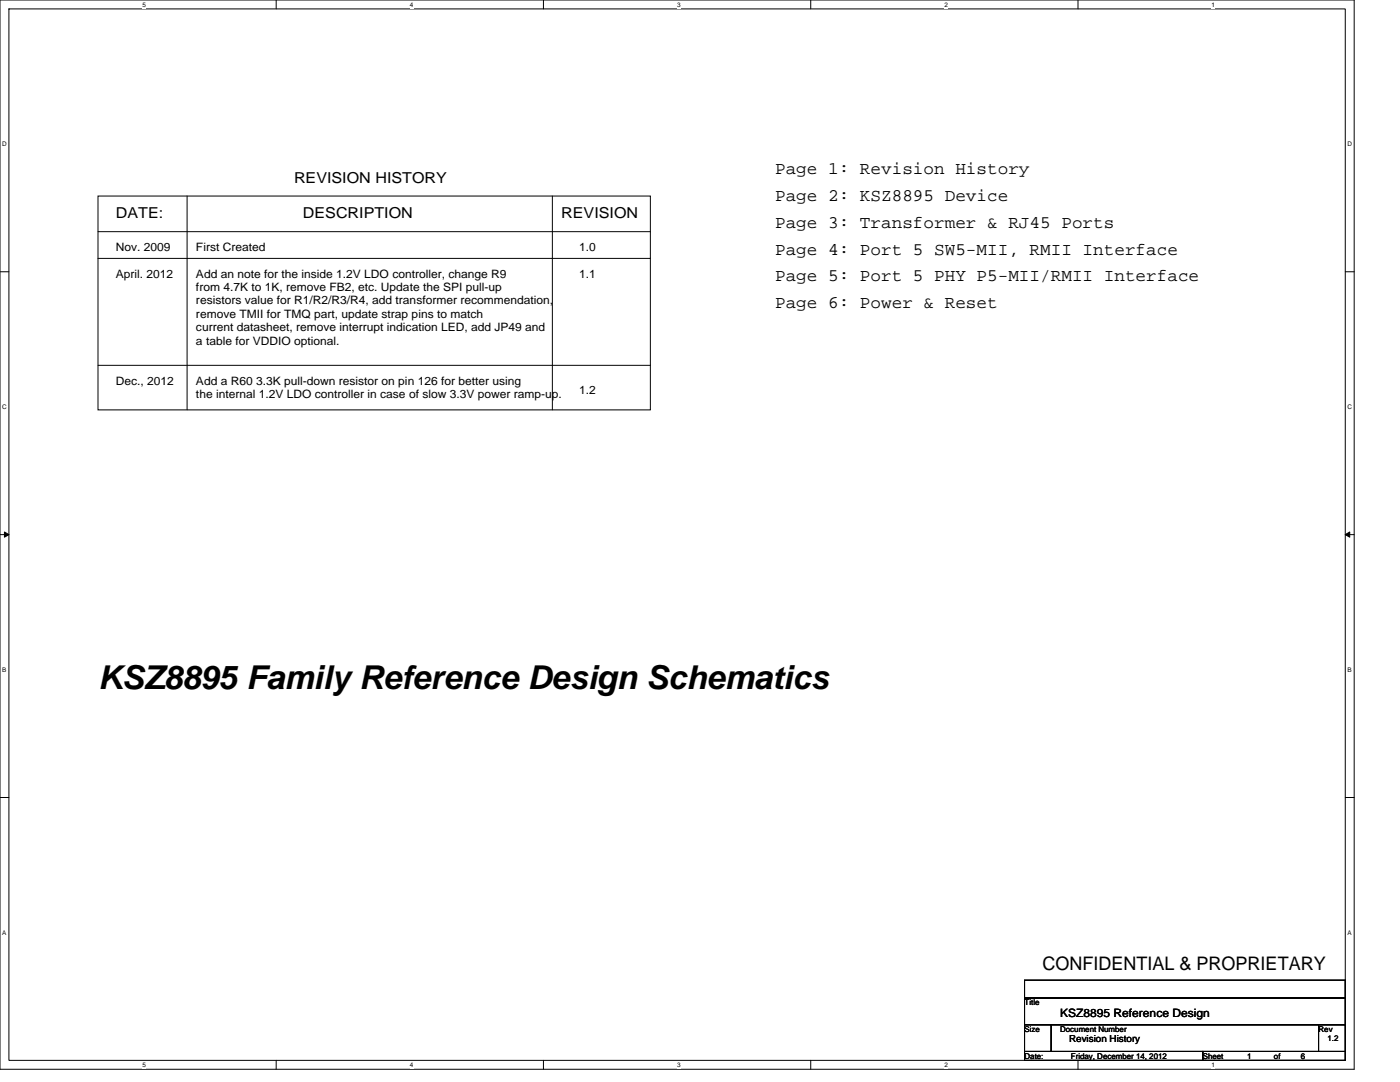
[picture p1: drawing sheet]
<svg xmlns="http://www.w3.org/2000/svg" width="279mm" height="216mm" viewBox="0 0 279 216" stroke-linecap="round" stroke-linejoin="round" font-family="sans-serif">
<defs><g id="words">
<text font-size="6.6" x="19.6" y="137.5">KSZ8895 Family Reference Design Schematics</text>
<text font-size="3.7" x="208" y="193.6">CONFIDENTIAL &amp; PROPRIETARY</text>
<g font-size="3.5">
<text x="154.7" y="34.8">Page 1: Revision History</text>
<text x="154.7" y="40.2">Page 2: KSZ8895 Device</text>
<text x="154.7" y="45.5">Page 3: Transformer &amp; RJ45 Ports</text>
<text x="154.7" y="50.8">Page 4: Port 5 SW5-MII, RMII Interface</text>
<text x="154.7" y="56.2">Page 5: Port 5 PHY P5-MII/RMII Interface</text>
<text x="154.7" y="61.5">Page 6: Power &amp; Reset</text>
</g>
<g font-size="3">
<text x="58.7" y="36.5">REVISION HISTORY</text>
<text x="23.1" y="43.6">DATE:</text>
<text x="60.5" y="43.6">DESCRIPTION</text>
<text x="112" y="43.6">REVISION</text>
</g>
<g font-size="2.3">
<text x="23.1" y="50.1">Nov. 2009</text>
<text x="39.1" y="50.1">First Created</text>
<text x="115.6" y="50.1">1.0</text>
<text x="23.1" y="55.4">April. 2012</text>
<text x="39.1" y="55.4">Add an note for the inside 1.2V LDO controller, change R9</text>
<text x="39.1" y="58.1">from 4.7K to 1K, remove FB2, etc. Update the SPI pull-up</text>
<text x="115.6" y="55.4">1.1</text>
<text x="39.1" y="60.7">resistors value for R1/R2/R3/R4, add transformer recommendation,</text>
<text x="39.1" y="63.4">remove TMII for TMQ part, update strap pins to match</text>
<text x="39.1" y="66.1">current datasheet, remove interrupt indication LED, add JP49 and</text>
<text x="39.1" y="68.7">a table for VDDIO optional.</text>
<text x="23.1" y="76.8">Dec., 2012</text>
<text x="39.1" y="76.8">Add a R60 3.3K pull-down resistor on pin 126 for better using</text>
<text x="39.1" y="79.4">the internal 1.2V LDO controller in case of slow 3.3V power ramp-up.</text>
<text x="115.6" y="78.5">1.2</text>
<text x="211.6" y="203">KSZ8895 Reference Design</text>
</g>
<text font-size="1.9" x="213.4" y="208">Revision History</text>
<g font-size="1.6">
<text x="204.5" y="200.6">Title</text>
<text x="204.5" y="205.9">Size</text>
<text x="211.6" y="205.9">Document Number</text>
<text x="263.1" y="205.9">Rev</text>
<text x="264.9" y="207.7">1.2</text>
<text x="204.5" y="211.2">Date:</text>
<text x="213.7" y="211.2">Friday, December 14, 2012</text>
<text x="240" y="211.2">Sheet</text>
<text x="248.9" y="211.2">1</text>
<text x="254.3" y="211.2">of</text>
<text x="259.6" y="211.2">6</text>
</g>
<g font-size="1.3">
<text x="28.4" y="1.3">5</text>
<text x="81.8" y="1.3">4</text>
<text x="135.1" y="1.3">3</text>
<text x="188.5" y="1.3">2</text>
<text x="241.8" y="1.3">1</text>
<text x=".4" y="29.1">D</text>
<text x="268.9" y="29.1">D</text>
<text x=".4" y="81.6">C</text>
<text x="268.9" y="81.6">C</text>
<text x=".4" y="134">B</text>
<text x="268.9" y="134">B</text>
<text x=".4" y="186.5">A</text>
<text x="268.9" y="186.5">A</text>
<text x="28.4" y="212.9">5</text>
<text x="81.8" y="212.9">4</text>
<text x="135.1" y="212.9">3</text>
<text x="188.5" y="212.9">2</text>
<text x="241.8" y="212.9">1</text>
</g>
</g></defs>
<path d="M0 0h270.3v213.4h-270.3zM1.8 1.8h266.7v209.8h-266.7z" fill="none" stroke="#000" stroke-width=".2"/>
<g fill="#fff">
<path d="M28.4 .2h.7v1.4h-.7z"/>
<path d="M28.4 211.8h.7v1.4h-.7z"/>
</g>
<path d="M55.1 0v1.8M55.1 211.6v1.8" fill="none" stroke="#000" stroke-width=".2"/>
<g fill="#fff">
<path d="M81.8 .2h.7v1.4h-.7z"/>
<path d="M81.8 211.8h.7v1.4h-.7z"/>
</g>
<path d="M108.5 0v1.8M108.5 211.6v1.8" fill="none" stroke="#000" stroke-width=".2"/>
<g fill="#fff">
<path d="M135.1 .2h.7v1.4h-.7z"/>
<path d="M135.1 211.8h.7v1.4h-.7z"/>
</g>
<path d="M161.8 0v1.8M161.8 211.6v1.8" fill="none" stroke="#000" stroke-width=".2"/>
<g fill="#fff">
<path d="M188.5 .2h.7v1.4h-.7z"/>
<path d="M188.5 211.8h.7v1.4h-.7z"/>
</g>
<path d="M215.1 0v1.8M215.1 211.6v1.8" fill="none" stroke="#000" stroke-width=".2"/>
<g fill="#fff">
<path d="M241.8 .2h.7v1.4h-.7z"/>
<path d="M241.8 211.8h.7v1.4h-.7z"/>
<path d="M.4 28h1v1.4h-1z"/>
<path d="M268.9 28h.9v1.4h-.9z"/>
<path d="M.4 80.5h1v1.4h-1z"/>
<path d="M268.9 80.5h.9v1.4h-.9z"/>
</g>
<path d="M0 54.2h1.8M268.5 54.2h1.8" fill="none" stroke="#000" stroke-width=".2"/>
<g fill="#fff">
<path d="M.4 132.9h.9v1.4h-.9z"/>
<path d="M268.9 132.9h.9v1.4h-.9z"/>
</g>
<path d="M0 106.7h1.8M268.5 106.7h1.8" fill="none" stroke="#000" stroke-width=".2"/>
<path d="M.9 106.2l.9 .5-.9 .5zM268.5 106.7l.9-.5v1z" fill="#000" stroke="#000" stroke-width=".2"/>
<g fill="#fff">
<path d="M.4 185.4h.9v1.4h-.9z"/>
<path d="M268.9 185.4h.9v1.4h-.9z"/>
</g>
<g fill="none" stroke="#000" stroke-width=".2">
<path d="M19.6 39.1h110.2v42.7h-110.2zM37.3 39.1v42.7M110.2 39.1v42.7M19.6 51.6h110.2M19.6 46.2h110.2M19.6 72.9h110.2M0 159.1h1.8M268.5 159.1h1.8M204.5 195.6h64v3.5h-64zM204.5 199.1h64v5.4h-64zM204.5 204.5h5.3v5.3h-5.3zM204.5 209.8h35.5v1.8h-35.5z"/>
<path d="M209.8 204.5h53.3v5.3h-53.3zM240 209.8h28.5v1.8h-28.5zM263.1 204.5h5.4v5.3h-5.4z"/>
</g>
<use href="#words"/>
</svg>
